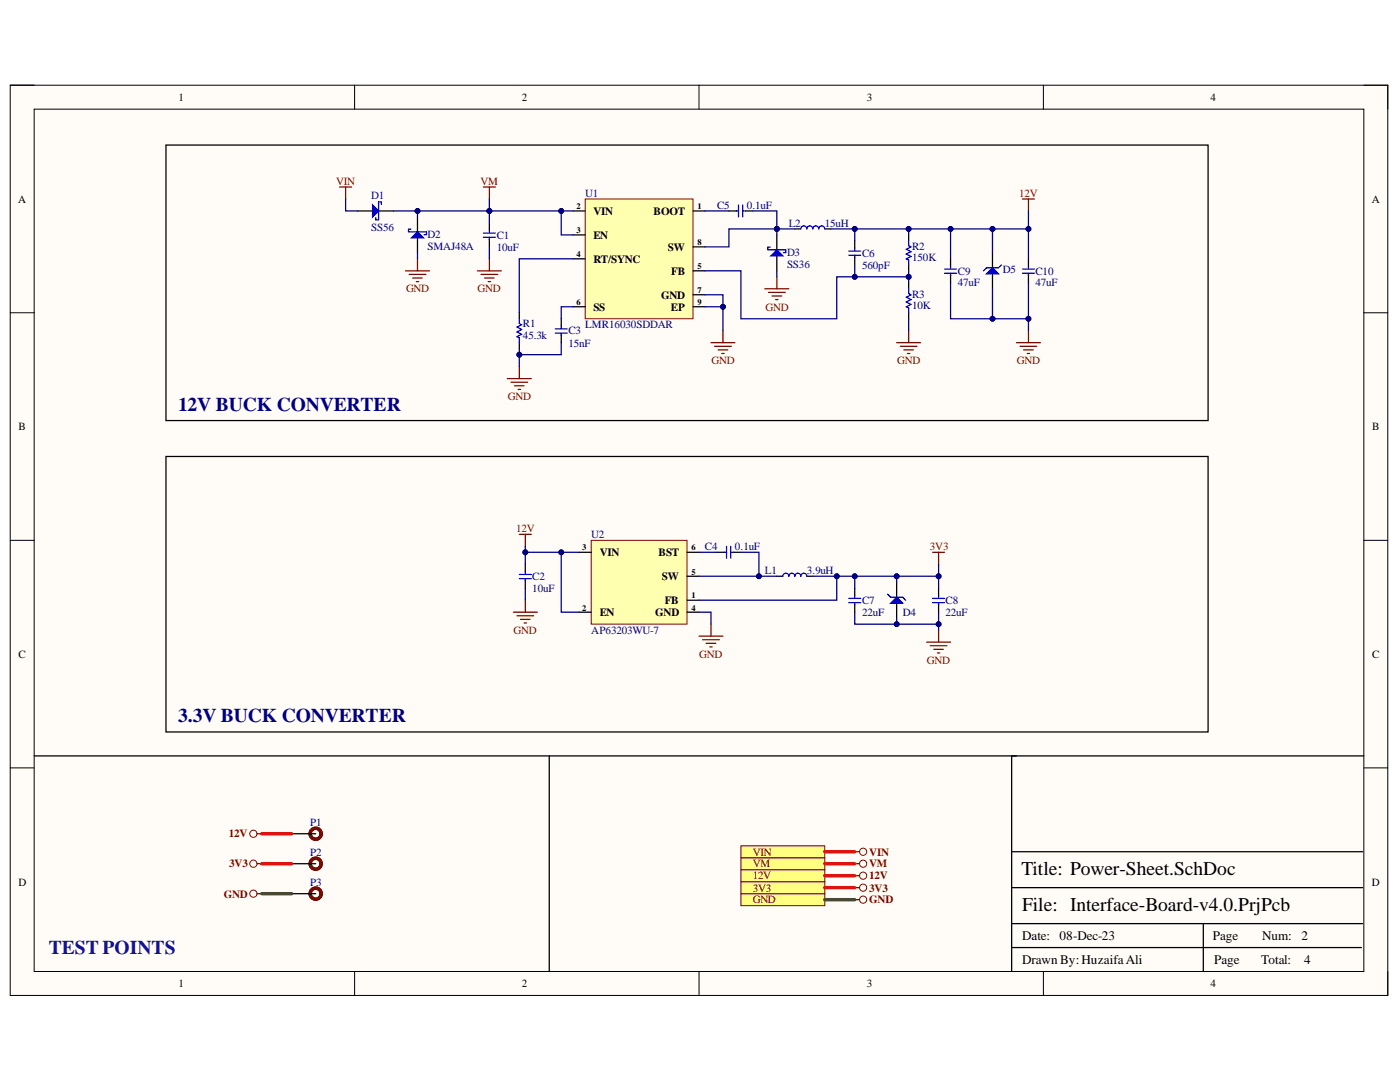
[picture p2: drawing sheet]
<svg xmlns="http://www.w3.org/2000/svg" width="279mm" height="216mm" viewBox="0 0 279 216" stroke-linecap="round" stroke-linejoin="round" font-family="sans-serif">
<defs><g id="words">
<g font-size="3.9" fill="#000080">
<text x="35.5" y="81.9">12V BUCK CONVERTER</text>
<text x="35.5" y="144.1">3.3V BUCK CONVERTER</text>
</g>
<g font-size="3.9">
<text x="203.8" y="174.6">Title: Power-Sheet.SchDoc</text>
<text x="204" y="181.8">File: Interface-Board-v4.0.PrjPcb</text>
</g>
<text font-size="3.9" fill="#0b0b8e" x="9.7" y="190.4">TEST POINTS</text>
<g font-size="2.6">
<text x="204" y="187.6">Date:</text>
<text x="211.5" y="187.6">08-Dec-23</text>
<text x="242.1" y="187.6">Page</text>
<text x="251.9" y="187.6">Num:</text>
<text x="259.7" y="187.6">2</text>
<text x="204" y="192.4">Drawn By: HuzaifaAli</text>
<text x="242.3" y="192.4">Page</text>
<text x="251.7" y="192.4">Total:</text>
<text x="260.3" y="192.4">4</text>
</g>
<g font-size="2.2">
<text x="35.6" y="20.1">1</text>
<text x="104.1" y="20.1">2</text>
<text x="173" y="20.1">3</text>
<text x="241.6" y="20.1">4</text>
<text x="3.6" y="40.4">A</text>
<text x="273.8" y="40.4">A</text>
<text x="118.4" y="42.9">VIN</text>
<text x="118.4" y="47.6">EN</text>
<text x="130.4" y="42.9">BOOT</text>
<text x="118.4" y="52.4">RT/SYNC</text>
<text x="133.3" y="50.1">SW</text>
<text x="131.9" y="59.6">GND</text>
<text x="134" y="54.8">FB</text>
<text x="118.4" y="62">SS</text>
<text x="133.9" y="62">EP</text>
<text x="3.7" y="85.8">B</text>
<text x="273.9" y="85.8">B</text>
<text x="119.7" y="110.9">VIN</text>
<text x="131.4" y="110.9">BST</text>
<text x="132.1" y="115.8">SW</text>
<text x="119.7" y="123">EN</text>
<text x="130.8" y="123">GND</text>
<text x="132.7" y="120.5">FB</text>
<text x="3.7" y="131.3">C</text>
<text x="273.9" y="131.3">C</text>
<text x="3.7" y="176.7">D</text>
<text x="273.8" y="176.7">D</text>
<text x="35.6" y="197">1</text>
<text x="104.1" y="197">2</text>
<text x="173" y="197">3</text>
<text x="241.6" y="197">4</text>
</g>
<g font-size="2.2" fill="#800000">
<text x="67.1" y="36.9">VIN</text>
<text x="95.9" y="36.9">VM</text>
<text x="203.4" y="39.2">12V</text>
<text x="81" y="58.4">GND</text>
<text x="95.3" y="58.4">GND</text>
<text x="152.8" y="62">GND</text>
<text x="142" y="72.7">GND</text>
<text x="179.1" y="72.7">GND</text>
<text x="202.9" y="72.7">GND</text>
<text x="101.3" y="79.9">GND</text>
<text x="103" y="106.2">12V</text>
<text x="185.6" y="109.8">3V3</text>
<text x="102.5" y="126.5">GND</text>
<text x="139.6" y="131.3">GND</text>
<text x="185" y="132.5">GND</text>
<text x="45.7" y="167.1">12V</text>
<text x="45.8" y="173.1">3V3</text>
<text x="150.2" y="173.1">VM</text>
<text x="150.2" y="170.7">VIN</text>
<text x="173.5" y="173.1">VM</text>
<text x="173.5" y="170.7">VIN</text>
<text x="44.7" y="179.1">GND</text>
<text x="150.2" y="177.9">3V3</text>
<text x="150.2" y="175.5">12V</text>
<text x="173.5" y="177.9">3V3</text>
<text x="173.5" y="175.5">12V</text>
<text x="150.2" y="180.3">GND</text>
<text x="173.5" y="180.3">GND</text>
</g>
<g font-size="2.2" fill="#000080">
<text x="74.1" y="39.7">D1</text>
<text x="116.8" y="39.2">U1</text>
<text x="143.1" y="41.7">C5</text>
<text x="149" y="41.7">0.1uF</text>
<text x="74.1" y="46.1">SS56</text>
<text x="85.3" y="47.4">D2</text>
<text x="99.1" y="47.6">C1</text>
<text x="157.4" y="45.2">L2</text>
<text x="164.6" y="45.2">15uH</text>
<text x="85.3" y="49.8">SMAJ48A</text>
<text x="99.1" y="50.1">10uF</text>
<text x="157.1" y="51">D3</text>
<text x="157.1" y="53.4">SS36</text>
<text x="172" y="51.2">C6</text>
<text x="172" y="53.6">560pF</text>
<text x="182" y="49.8">R2</text>
<text x="182" y="52.2">150K</text>
<text x="182" y="59.4">R3</text>
<text x="191.2" y="54.8">C9</text>
<text x="191.2" y="57.2">47uF</text>
<text x="200.1" y="54.5">D5</text>
<text x="206.6" y="54.8">C10</text>
<text x="206.6" y="57.2">47uF</text>
<text x="104.4" y="65.3">R1</text>
<text x="116.8" y="65.5">LMR16030SDDAR</text>
<text x="182" y="61.7">10K</text>
<text x="104.4" y="67.7">45.3k</text>
<text x="113.4" y="66.7">C3</text>
<text x="113.4" y="69.2">15nF</text>
<text x="118" y="107.4">U2</text>
<text x="140.7" y="109.8">C4</text>
<text x="146.7" y="109.8">0.1uF</text>
<text x="106.2" y="115.8">C2</text>
<text x="106.2" y="118.1">10uF</text>
<text x="152.7" y="114.6">L1</text>
<text x="161" y="114.6">3.9uH</text>
<text x="172" y="120.5">C7</text>
<text x="172" y="123">22uF</text>
<text x="180.2" y="123">D4</text>
<text x="188.7" y="120.5">C8</text>
<text x="188.7" y="123">22uF</text>
<text x="118" y="126.5">AP63203WU-7</text>
<text x="61.9" y="164.8">P1</text>
<text x="61.9" y="170.8">P2</text>
<text x="61.9" y="176.8">P3</text>
</g>
<g font-size="1.7">
<text x="115" y="41.8">2</text>
<text x="139.2" y="41.8">1</text>
<text x="115" y="46.5">3</text>
<text x="115" y="51.3">4</text>
<text x="139.2" y="53.7">5</text>
<text x="139.2" y="48.9">8</text>
<text x="139.2" y="58.5">7</text>
<text x="115" y="60.9">6</text>
<text x="139.2" y="60.9">9</text>
<text x="116.2" y="109.8">3</text>
<text x="138" y="109.8">6</text>
<text x="138" y="119.4">1</text>
<text x="138" y="114.7">5</text>
<text x="116.2" y="121.9">2</text>
<text x="138" y="121.9">4</text>
</g>
</g></defs>
<path d="M2 17h275v181.6h-275z" fill-rule="evenodd" fill="#fffcf8"/>
<path d="M2 17h275v181.6h-275z" fill="none" stroke="#000" stroke-width=".2"/>
<path d="M6.8 21.8h265.4v172.1h-265.4z" fill-rule="evenodd" fill="#fffcf8"/>
<g fill="none" stroke="#000" stroke-width=".2">
<path d="M2 17h4.8M70.8 17v4.8M139.5 17v4.8M208.2 17v4.8M272.2 17h4.8v4.8M6.8 21.8h265.4v172.1h-265.4zM2 62.4h4.8M272.2 62.4h4.8M2 107.8h4.8M272.2 107.8h4.8M2 153.2h4.8M272.2 153.2h4.8"/>
<path d="M70.8 193.9v4.7M139.5 193.9v4.7M208.2 193.9v4.7M277 193.9v4.7"/>
</g>
<path d="M272.2 150.8h-70.3v43.1M201.9 177.1h70M201.9 170h70M201.9 189.1h69.8M201.9 184.3h70M240.1 184.3v9.6" fill="none" stroke="#000" stroke-width=".25"/>
<path d="M116.8 39.7h21.5v23.9h-21.5z" fill-rule="evenodd" fill="#ffffb0"/>
<path d="M116.8 39.7h21.5v23.9h-21.5z" fill="none" stroke="#800000" stroke-width=".2"/>
<path d="M71.4 42.1h3M75.6 42.1h2.9M114.4 42.1h2.4M114.4 46.9h2.4M114.4 51.6h2.4M138.3 42.1h2.4M138.3 54h2.4M138.3 58.8h2.4M138.3 49.3h2.4M114.4 61.2h2.4M138.3 61.2h2.4" fill="none" stroke="#000" stroke-width=".25"/>
<path d="M74.4 40.9l1.2 1.2-1.2 1.2z" fill="#00f"/>
<g fill="none" stroke="#00f" stroke-width=".25">
<path d="M74.4 40.9l1.2 1.2-1.2 1.2zM75.6 40.3v3.6h-.6v-.5M75.6 40.3h.5v.5M146.9 42.1h.5M147.4 40.9v2.4M148.2 40.9v2.4M148.3 42.1h.5M159.8 45.7a.6 .6 0 0 1 .6-.6 .6 .6 0 0 1 .6 .6 .6 .6 0 0 1 .6-.6 .6 .6 0 0 1 .6 .6 .6 .6 0 0 1 .6-.6 .6 .6 0 0 1 .6 .6 .6 .6 0 0 1 .6-.6 .6 .6 0 0 1 .6 .6M103.6 63.6v1l.5 .2-.9 .5 .9 .5-.9 .4 .9 .5-.9 .5 .4 .2v1M110.8 66.5h2.4M110.8 65.6h2.4M112 65v.5"/>
<path d="M112 66.5v.4"/>
</g>
<path d="M145.5 42.1h1.5M148.8 42.1h1.5M155 46.9v3M155 51.1v2.9M158.6 45.7h1.2M164.6 45.7h1.2M103.6 62.4v1.2M103.6 68.4v1.2M112 63.6v1.4M112 66.8v1.6" fill="none" stroke="#000" stroke-width=".25"/>
<path d="M101.2 75.6h4.8M102 76.3h3.3M102.7 77h1.9M103.4 77.7h.5M103.6 73.2v2.4" fill="none" stroke="#800000" stroke-width=".25"/>
<path d="M153.8 51.1l1.2-1.2 1.2 1.2z" fill="#00f"/>
<g fill="none" stroke="#00f" stroke-width=".25">
<path d="M96.5 47.3h2.4M96.5 46.5h2.4M97.7 45.9v.5M97.7 47.3v.5M153.7 49.3h-.5v.6h3.6M153.8 51.1l1.2-1.2 1.2 1.2zM156.8 49.9v.5h-.4M169.4 50.9h2.4M169.4 50.1h2.4M170.6 49.5v.5M170.6 50.9v.5M181.3 48.1v.9l.5 .3-.9 .4 .9 .5-.9 .5 .9 .5-.9 .4 .4 .3v1"/>
<path d="M181.3 57.6v1l.5 .2-.9 .5 .9 .5-.9 .5 .9 .4-.9 .5 .4 .3v.9M188.5 54.5h2.4M188.5 53.7h2.4M189.7 53.1v.5M189.7 54.5v.5M204.1 54.5h2.3M204.1 53.7h2.3M205.2 53.1v.5M205.2 54.5v.5"/>
</g>
<path d="M97.7 44.5v1.4M97.7 47.7v1.6M170.6 48.1v1.4M170.6 51.3v1.5M181.3 46.9v1.2M181.3 52.9v1.1M181.3 56.4v1.2M189.7 51.6v1.5M189.7 54.9v1.5M205.2 51.6v1.5M205.2 54.9v1.5M181.3 62.4v1.2" fill="none" stroke="#000" stroke-width=".25"/>
<g fill="none" stroke="#800000" stroke-width=".25">
<path d="M67.8 37.3h2.4M69 37.3v2.4M204.1 39.7h2.3M205.2 39.7v2.4M95.3 54h4.8M96 54.8h3.3M96.7 55.5h1.9M97.4 56.2h.5M97.7 51.6v2.4M152.6 57.6h4.8M153.4 58.3h3.3M154.1 59.1h1.9"/>
<path d="M154.8 59.8h.5M155 55.2v2.4M141.9 68.4h4.8M142.6 69.1h3.4M143.3 69.8h1.9M144 70.5h.5M144.3 66v2.4M178.9 68.4h4.8M179.7 69.1h3.3M180.4 69.8h1.9M181.1 70.5h.5M181.3 66v2.4"/>
<path d="M202.9 68.4h4.7M203.6 69.1h3.3M204.3 69.8h1.9M205 70.5h.5M205.2 66v2.4"/>
</g>
<path d="M118 107.8h19.1v16.7h-19.1z" fill-rule="evenodd" fill="#ffffb0"/>
<path d="M118 107.8h19.1v16.7h-19.1z" fill="none" stroke="#800000" stroke-width=".2"/>
<g fill="none" stroke="#000" stroke-width=".25">
<path d="M83.3 43.3v3M83.3 47.5v3M104.8 112.6v1.4M104.8 115.8v1.6M115.6 110.2h2.4M137.1 119.8h2.4M137.1 110.2h2.4M137.1 115h2.4M143.1 110.2h1.5M146.4 110.2h1.5M155 115h1.2M161 115h1.2"/>
<path d="M170.6 117.4v1.4M187.3 117.4v1.4M115.6 122.2h2.4M137.1 122.2h2.4M170.6 120.6v1.6M187.3 120.6v1.6"/>
</g>
<g fill="none" stroke="#00f" stroke-width=".25">
<path d="M103.6 115.5h2.4M103.6 114.6h2.4M104.8 114v.5M104.8 115.5v.4M144.5 110.2h.5M145 109v2.4M145.8 109v2.4M146 110.2h.4M156.2 115a.6 .6 0 0 1 .6-.6 .6 .6 0 0 1 .6 .6 .6 .6 0 0 1 .6-.6 .6 .6 0 0 1 .6 .6 .6 .6 0 0 1 .6-.6 .6 .6 0 0 1 .6 .6 .6 .6 0 0 1 .6-.6 .6 .6 0 0 1 .6 .6M169.4 119.4h2.4M170.6 118.8v.5M186.1 119.4h2.4"/>
<path d="M187.3 118.8v.5M169.4 120.2h2.4M170.6 120.2v.5M186.1 120.2h2.4M187.3 120.2v.5"/>
</g>
<g fill="none" stroke="#800000" stroke-width=".25">
<path d="M96.5 37.3h2.4M97.7 37.3v2.4M103.6 106.6h2.4M104.8 106.6v2.4M104.8 119.8v2.4M186.1 110.2h2.4M187.3 110.2v2.4M102.4 122.2h4.8M103.2 122.9h3.3M103.9 123.6h1.9M104.6 124.3h.5M139.5 126.9h4.8"/>
<path d="M140.2 127.6h3.4M140.9 128.4h1.9M141.7 129.1h.4M141.9 124.5v2.4M184.9 128.1h4.8M185.6 128.8h3.4M186.4 129.6h1.9M187.1 130.3h.5M187.3 125.7v2.4"/>
</g>
<path d="M82.1 47.5l1.2-1.2 1.2 1.2z" fill="#00f"/>
<path d="M82 45.7h-.5v.6h3.6M82.1 47.5l1.2-1.2 1.2 1.2zM85.1 46.3v.5h-.5" fill="none" stroke="#00f" stroke-width=".25"/>
<path d="M80.9 54h4.8M81.6 54.8h3.4M82.4 55.5h1.9M83.1 56.2h.5M83.3 51.6v2.4" fill="none" stroke="#800000" stroke-width=".25"/>
<path d="M198.1 50.5v2.9M198.1 54.6v3" fill="none" stroke="#000" stroke-width=".25"/>
<path d="M196.9 54.6l1.2-1.2 1.2 1.2z" fill="#00f"/>
<path d="M196.9 54.6l1.2-1.2 1.2 1.2zM199.9 52.9l-.6 .5h-2.4l-.6 .6" fill="none" stroke="#00f" stroke-width=".25"/>
<path d="M33.1 28.9h208v55h-208zM33.1 91.1h208v55h-208zM178.9 116.2v3M178.9 120.4v3M6.8 150.8h196.1" fill="none" stroke="#000" stroke-width=".25"/>
<path d="M177.7 120.4l1.2-1.2 1.2 1.2z" fill="#00f"/>
<path d="M177.2 118.6l.5 .6h2.4l.6 .6M177.7 120.4l1.2-1.2 1.2 1.2z" fill="none" stroke="#00f" stroke-width=".25"/>
<path d="M147.9 178.3h16.7v2.4h-16.7z" fill-rule="evenodd" fill="#ffff80"/>
<g fill="none" stroke="#800000" stroke-width=".2">
<path d="M147.9 178.3h16.7v2.4h-16.7z"/>
<circle cx="172.3" cy="179.5" r=".71"/>
</g>
<path d="M170.6 179.5h.9" fill="none" stroke="#800000" stroke-width=".25"/>
<path d="M147.9 175.9h16.7v2.4h-16.7z" fill-rule="evenodd" fill="#ffff80"/>
<g fill="none" stroke="#800000" stroke-width=".2">
<path d="M147.9 175.9h16.7v2.4h-16.7z"/>
<circle cx="172.3" cy="177.1" r=".71"/>
</g>
<path d="M170.6 177.1h.9" fill="none" stroke="#800000" stroke-width=".25"/>
<path d="M147.9 173.5h16.7v2.4h-16.7z" fill-rule="evenodd" fill="#ffff80"/>
<g fill="none" stroke="#800000" stroke-width=".2">
<path d="M147.9 173.5h16.7v2.4h-16.7z"/>
<circle cx="172.3" cy="174.7" r=".72"/>
</g>
<path d="M170.6 174.7h.9" fill="none" stroke="#800000" stroke-width=".25"/>
<path d="M147.9 171.1h16.7v2.4h-16.7z" fill-rule="evenodd" fill="#ffff80"/>
<g fill="none" stroke="#800000" stroke-width=".2">
<path d="M147.9 171.1h16.7v2.4h-16.7z"/>
<circle cx="172.3" cy="172.3" r=".72"/>
</g>
<path d="M170.6 172.3h.9" fill="none" stroke="#800000" stroke-width=".25"/>
<path d="M147.9 168.8h16.7v2.3h-16.7z" fill-rule="evenodd" fill="#ffff80"/>
<g fill="none" stroke="#800000" stroke-width=".2">
<path d="M147.9 168.8h16.7v2.3h-16.7z"/>
<circle cx="50.6" cy="166.4" r=".72"/>
<circle cx="50.6" cy="178.3" r=".72"/>
<circle cx="50.6" cy="172.3" r=".72"/>
<circle cx="172.3" cy="170" r=".72"/>
</g>
<path d="M51.3 166.4h.9M51.3 172.3h.9M51.3 178.3h.9M170.6 170h.9" fill="none" stroke="#800000" stroke-width=".25"/>
<g fill="none" stroke="#5b0f00" stroke-width=".68">
<circle cx="63" cy="166.4" r="1.1"/>
<circle cx="63" cy="178.3" r="1.1"/>
<circle cx="63" cy="172.3" r="1.1"/>
</g>
<path d="M109.6 150.8v43.1M58.2 166.4h4.8M58.2 172.3h4.8M58.2 178.3h4.8" fill="none" stroke="#000" stroke-width=".25"/>
<path d="M114.4 51.6h-10.8v10.8M112 68.4v2.4h-8.4M114.4 61.2h-2.4v2.4" fill="none" stroke="#000080" stroke-width=".25"/>
<circle cx="103.6" cy="70.8" r=".48" fill="#000080"/>
<circle cx="103.6" cy="70.8" r=".48" fill="none" stroke="#000080" stroke-width=".2"/>
<path d="M140.7 61.2h3.6" fill="none" stroke="#000080" stroke-width=".25"/>
<circle cx="144.3" cy="61.2" r=".48" fill="#000080"/>
<circle cx="144.3" cy="61.2" r=".48" fill="none" stroke="#000080" stroke-width=".2"/>
<path d="M140.7 42.1h4.8M150.3 42.1h4.7v3.6" fill="none" stroke="#000080" stroke-width=".25"/>
<circle cx="155" cy="45.7" r=".48" fill="#000080"/>
<circle cx="155" cy="45.7" r=".48" fill="none" stroke="#000080" stroke-width=".2"/>
<path d="M155 45.7v1.2" fill="none" stroke="#000080" stroke-width=".25"/>
<circle cx="155" cy="45.7" r=".48" fill="#000080"/>
<circle cx="155" cy="45.7" r=".48" fill="none" stroke="#000080" stroke-width=".2"/>
<path d="M155 54v1.2M170.6 45.7v2.4" fill="none" stroke="#000080" stroke-width=".25"/>
<circle cx="170.6" cy="45.7" r=".48" fill="#000080"/>
<circle cx="170.6" cy="45.7" r=".48" fill="none" stroke="#000080" stroke-width=".2"/>
<path d="M170.6 52.9v2.3h10.7v-1.2" fill="none" stroke="#000080" stroke-width=".25"/>
<circle cx="181.3" cy="55.2" r=".48" fill="#000080"/>
<circle cx="181.3" cy="55.2" r=".48" fill="none" stroke="#000080" stroke-width=".2"/>
<circle cx="170.6" cy="55.2" r=".48" fill="#000080"/>
<circle cx="170.6" cy="55.2" r=".48" fill="none" stroke="#000080" stroke-width=".2"/>
<path d="M140.7 54h7.2v9.6h19.1v-8.4h3.6" fill="none" stroke="#000080" stroke-width=".25"/>
<circle cx="170.6" cy="55.2" r=".48" fill="#000080"/>
<circle cx="170.6" cy="55.2" r=".48" fill="none" stroke="#000080" stroke-width=".2"/>
<path d="M181.3 55.2v1.2" fill="none" stroke="#000080" stroke-width=".25"/>
<circle cx="181.3" cy="55.2" r=".48" fill="#000080"/>
<circle cx="181.3" cy="55.2" r=".48" fill="none" stroke="#000080" stroke-width=".2"/>
<path d="M112 42.1v4.8h2.4M181.3 63.6v2.4" fill="none" stroke="#000080" stroke-width=".25"/>
<circle cx="112" cy="42.1" r=".48" fill="#000080"/>
<circle cx="112" cy="42.1" r=".48" fill="none" stroke="#000080" stroke-width=".2"/>
<path d="M69 39.7v2.4h2.4M97.7 42.1v2.4" fill="none" stroke="#000080" stroke-width=".25"/>
<circle cx="97.7" cy="42.1" r=".48" fill="#000080"/>
<circle cx="97.7" cy="42.1" r=".48" fill="none" stroke="#000080" stroke-width=".2"/>
<path d="M97.7 49.3v2.3M189.7 45.7v5.9" fill="none" stroke="#000080" stroke-width=".25"/>
<circle cx="189.7" cy="45.7" r=".48" fill="#000080"/>
<circle cx="189.7" cy="45.7" r=".48" fill="none" stroke="#000080" stroke-width=".2"/>
<path d="M97.7 39.7v2.4" fill="none" stroke="#000080" stroke-width=".25"/>
<circle cx="97.7" cy="42.1" r=".48" fill="#000080"/>
<circle cx="97.7" cy="42.1" r=".48" fill="none" stroke="#000080" stroke-width=".2"/>
<path d="M139.5 110.2h3.6M147.9 110.2h3.6v4.8" fill="none" stroke="#000080" stroke-width=".25"/>
<circle cx="151.5" cy="115" r=".48" fill="#000080"/>
<circle cx="151.5" cy="115" r=".48" fill="none" stroke="#000080" stroke-width=".2"/>
<path d="M104.8 110.2v2.4M139.5 122.2h2.4v2.3" fill="none" stroke="#000080" stroke-width=".25"/>
<circle cx="104.8" cy="110.2" r=".48" fill="#000080"/>
<circle cx="104.8" cy="110.2" r=".48" fill="none" stroke="#000080" stroke-width=".2"/>
<path d="M112 110.2v12h3.6" fill="none" stroke="#000080" stroke-width=".25"/>
<circle cx="112" cy="110.2" r=".48" fill="#000080"/>
<circle cx="112" cy="110.2" r=".48" fill="none" stroke="#000080" stroke-width=".2"/>
<path d="M104.8 117.4v2.4M167 115v4.8h-27.5" fill="none" stroke="#000080" stroke-width=".25"/>
<circle cx="167" cy="115" r=".48" fill="#000080"/>
<circle cx="167" cy="115" r=".48" fill="none" stroke="#000080" stroke-width=".2"/>
<path d="M170.6 115v2.4" fill="none" stroke="#000080" stroke-width=".25"/>
<circle cx="170.6" cy="115" r=".48" fill="#000080"/>
<circle cx="170.6" cy="115" r=".48" fill="none" stroke="#000080" stroke-width=".2"/>
<path d="M83.3 42.1v1.2" fill="none" stroke="#000080" stroke-width=".25"/>
<circle cx="83.3" cy="42.1" r=".48" fill="#000080"/>
<circle cx="83.3" cy="42.1" r=".48" fill="none" stroke="#000080" stroke-width=".2"/>
<path d="M83.3 50.5v1.1M187.3 115v2.4" fill="none" stroke="#000080" stroke-width=".25"/>
<circle cx="187.3" cy="115" r=".48" fill="#000080"/>
<circle cx="187.3" cy="115" r=".48" fill="none" stroke="#000080" stroke-width=".2"/>
<path d="M187.3 122.2v2.3" fill="none" stroke="#000080" stroke-width=".25"/>
<circle cx="187.3" cy="124.5" r=".48" fill="#000080"/>
<circle cx="187.3" cy="124.5" r=".48" fill="none" stroke="#000080" stroke-width=".2"/>
<path d="M205.2 56.4v7.2" fill="none" stroke="#000080" stroke-width=".25"/>
<circle cx="205.2" cy="63.6" r=".48" fill="#000080"/>
<circle cx="205.2" cy="63.6" r=".48" fill="none" stroke="#000080" stroke-width=".2"/>
<path d="M205.2 45.7v5.9" fill="none" stroke="#000080" stroke-width=".25"/>
<circle cx="205.2" cy="45.7" r=".48" fill="#000080"/>
<circle cx="205.2" cy="45.7" r=".48" fill="none" stroke="#000080" stroke-width=".2"/>
<path d="M198.1 45.7v4.8" fill="none" stroke="#000080" stroke-width=".25"/>
<circle cx="198.1" cy="45.7" r=".48" fill="#000080"/>
<circle cx="198.1" cy="45.7" r=".48" fill="none" stroke="#000080" stroke-width=".2"/>
<path d="M198.1 57.6v6" fill="none" stroke="#000080" stroke-width=".25"/>
<circle cx="198.1" cy="63.6" r=".48" fill="#000080"/>
<circle cx="198.1" cy="63.6" r=".48" fill="none" stroke="#000080" stroke-width=".2"/>
<path d="M78.5 42.1h35.9" fill="none" stroke="#000080" stroke-width=".25"/>
<circle cx="112" cy="42.1" r=".48" fill="#000080"/>
<circle cx="112" cy="42.1" r=".48" fill="none" stroke="#000080" stroke-width=".2"/>
<circle cx="97.7" cy="42.1" r=".48" fill="#000080"/>
<circle cx="97.7" cy="42.1" r=".48" fill="none" stroke="#000080" stroke-width=".2"/>
<circle cx="83.3" cy="42.1" r=".48" fill="#000080"/>
<circle cx="83.3" cy="42.1" r=".48" fill="none" stroke="#000080" stroke-width=".2"/>
<path d="M140.7 58.8h3.6v7.2" fill="none" stroke="#000080" stroke-width=".25"/>
<circle cx="144.3" cy="61.2" r=".48" fill="#000080"/>
<circle cx="144.3" cy="61.2" r=".48" fill="none" stroke="#000080" stroke-width=".2"/>
<path d="M158.6 45.7h-13.1v3.6h-4.8" fill="none" stroke="#000080" stroke-width=".25"/>
<circle cx="155" cy="45.7" r=".48" fill="#000080"/>
<circle cx="155" cy="45.7" r=".48" fill="none" stroke="#000080" stroke-width=".2"/>
<path d="M165.8 45.7h15.5v1.2" fill="none" stroke="#000080" stroke-width=".25"/>
<circle cx="170.6" cy="45.7" r=".48" fill="#000080"/>
<circle cx="170.6" cy="45.7" r=".48" fill="none" stroke="#000080" stroke-width=".2"/>
<circle cx="181.3" cy="45.7" r=".48" fill="#000080"/>
<circle cx="181.3" cy="45.7" r=".48" fill="none" stroke="#000080" stroke-width=".2"/>
<path d="M205.2 42.1v3.6h-23.9" fill="none" stroke="#000080" stroke-width=".25"/>
<circle cx="205.2" cy="45.7" r=".48" fill="#000080"/>
<circle cx="205.2" cy="45.7" r=".48" fill="none" stroke="#000080" stroke-width=".2"/>
<circle cx="198.1" cy="45.7" r=".48" fill="#000080"/>
<circle cx="198.1" cy="45.7" r=".48" fill="none" stroke="#000080" stroke-width=".2"/>
<circle cx="189.7" cy="45.7" r=".48" fill="#000080"/>
<circle cx="189.7" cy="45.7" r=".48" fill="none" stroke="#000080" stroke-width=".2"/>
<circle cx="181.3" cy="45.7" r=".48" fill="#000080"/>
<circle cx="181.3" cy="45.7" r=".48" fill="none" stroke="#000080" stroke-width=".2"/>
<path d="M103.6 69.6v3.6" fill="none" stroke="#000080" stroke-width=".25"/>
<circle cx="103.6" cy="70.8" r=".48" fill="#000080"/>
<circle cx="103.6" cy="70.8" r=".48" fill="none" stroke="#000080" stroke-width=".2"/>
<path d="M189.7 56.4v7.2h15.5v2.4" fill="none" stroke="#000080" stroke-width=".25"/>
<circle cx="198.1" cy="63.6" r=".48" fill="#000080"/>
<circle cx="198.1" cy="63.6" r=".48" fill="none" stroke="#000080" stroke-width=".2"/>
<circle cx="205.2" cy="63.6" r=".48" fill="#000080"/>
<circle cx="205.2" cy="63.6" r=".48" fill="none" stroke="#000080" stroke-width=".2"/>
<path d="M104.8 109v1.2h10.8" fill="none" stroke="#000080" stroke-width=".25"/>
<circle cx="112" cy="110.2" r=".48" fill="#000080"/>
<circle cx="112" cy="110.2" r=".48" fill="none" stroke="#000080" stroke-width=".2"/>
<circle cx="104.8" cy="110.2" r=".48" fill="#000080"/>
<circle cx="104.8" cy="110.2" r=".48" fill="none" stroke="#000080" stroke-width=".2"/>
<path d="M139.5 115h15.5" fill="none" stroke="#000080" stroke-width=".25"/>
<circle cx="151.5" cy="115" r=".48" fill="#000080"/>
<circle cx="151.5" cy="115" r=".48" fill="none" stroke="#000080" stroke-width=".2"/>
<path d="M187.3 112.6v2.4h-25.1" fill="none" stroke="#000080" stroke-width=".25"/>
<circle cx="167" cy="115" r=".48" fill="#000080"/>
<circle cx="167" cy="115" r=".48" fill="none" stroke="#000080" stroke-width=".2"/>
<circle cx="170.6" cy="115" r=".48" fill="#000080"/>
<circle cx="170.6" cy="115" r=".48" fill="none" stroke="#000080" stroke-width=".2"/>
<circle cx="178.9" cy="115" r=".48" fill="#000080"/>
<circle cx="178.9" cy="115" r=".48" fill="none" stroke="#000080" stroke-width=".2"/>
<circle cx="187.3" cy="115" r=".48" fill="#000080"/>
<circle cx="187.3" cy="115" r=".48" fill="none" stroke="#000080" stroke-width=".2"/>
<path d="M170.6 122.2v2.3h16.7v1.2" fill="none" stroke="#000080" stroke-width=".25"/>
<circle cx="178.9" cy="124.5" r=".48" fill="#000080"/>
<circle cx="178.9" cy="124.5" r=".48" fill="none" stroke="#000080" stroke-width=".2"/>
<circle cx="187.3" cy="124.5" r=".48" fill="#000080"/>
<circle cx="187.3" cy="124.5" r=".48" fill="none" stroke="#000080" stroke-width=".2"/>
<path d="M178.9 115v1.2" fill="none" stroke="#000080" stroke-width=".25"/>
<circle cx="178.9" cy="115" r=".48" fill="#000080"/>
<circle cx="178.9" cy="115" r=".48" fill="none" stroke="#000080" stroke-width=".2"/>
<path d="M178.9 123.4v1.1" fill="none" stroke="#000080" stroke-width=".25"/>
<circle cx="178.9" cy="124.5" r=".48" fill="#000080"/>
<circle cx="178.9" cy="124.5" r=".48" fill="none" stroke="#000080" stroke-width=".2"/>
<path d="M52.2 178.3h6M164.6 179.5h6" fill="none" stroke="#274e13" stroke-width=".68"/>
<path d="M52.2 172.3h6M52.2 166.4h6M164.6 170h6M164.6 177.1h6M164.6 174.7h6M164.6 172.3h6" fill="none" stroke="#f00" stroke-width=".68"/>
<use href="#words"/>
</svg>
